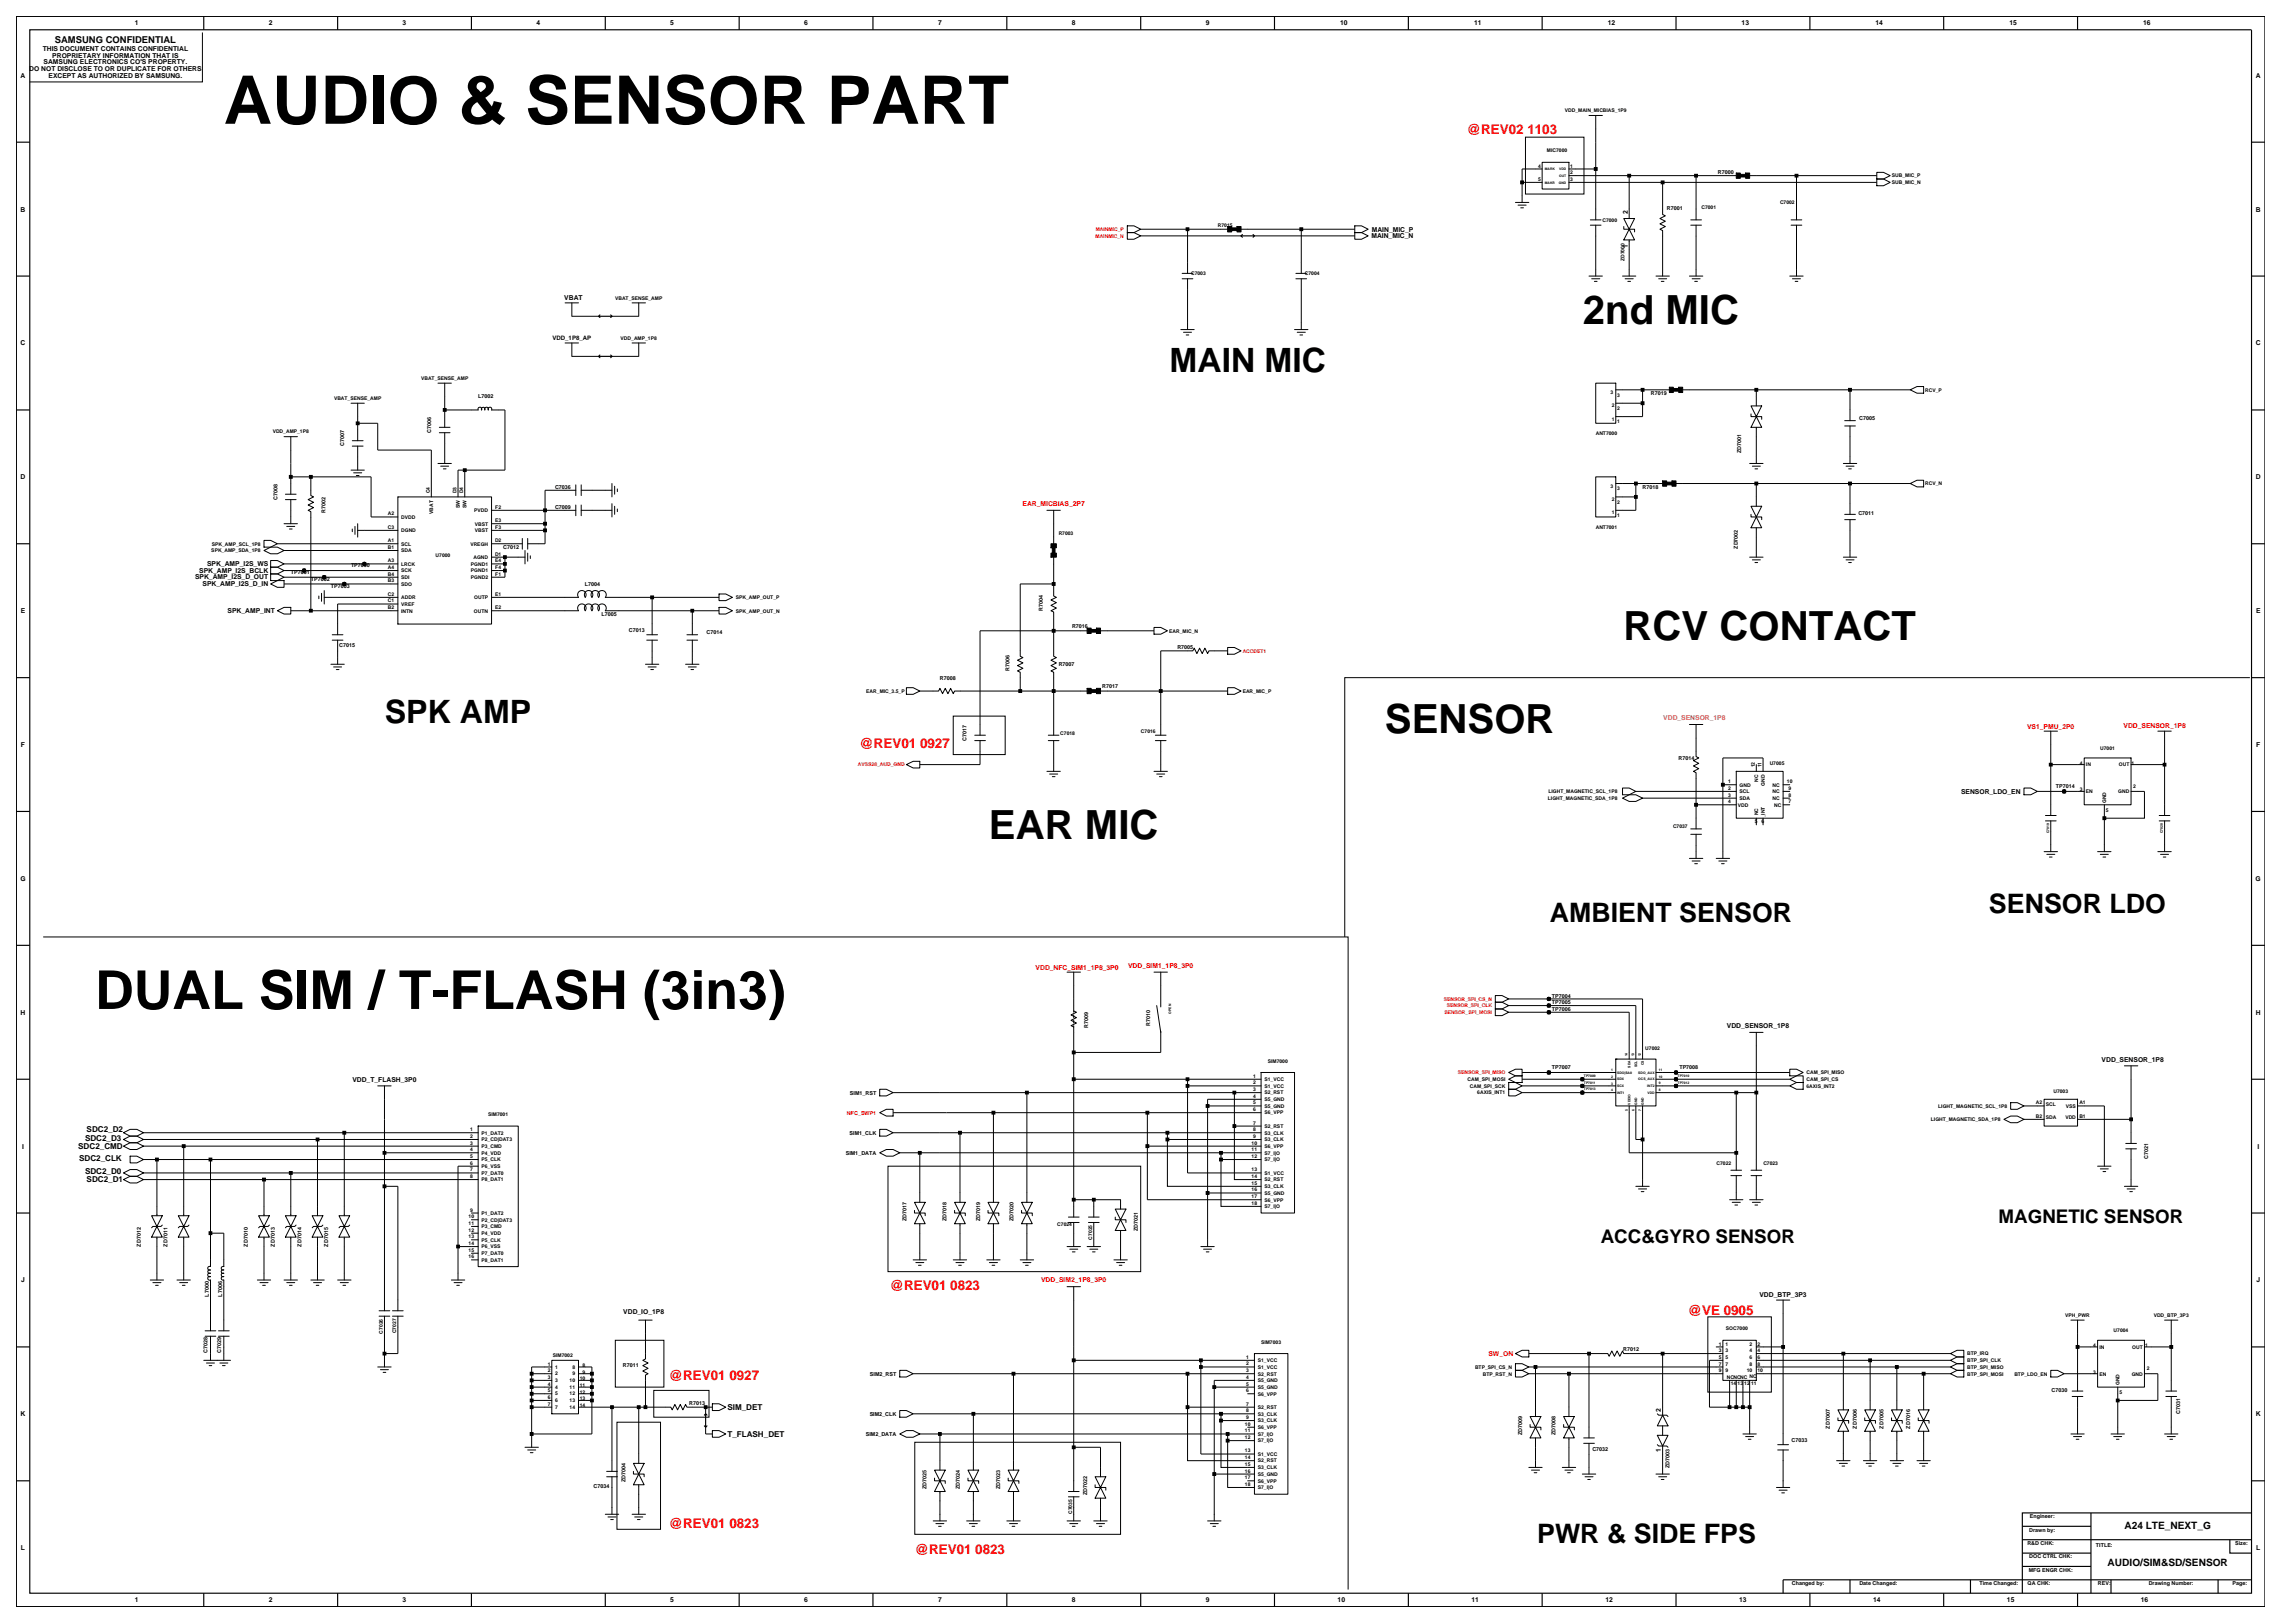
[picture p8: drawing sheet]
<svg xmlns="http://www.w3.org/2000/svg" width="420mm" height="297mm" viewBox="0 0 420 297" stroke-linecap="round" stroke-linejoin="round" font-family="sans-serif">
<defs><g id="words">
<text font-size="12.3" x="41" y="22.6">AUDIO &amp; SENSOR PART</text>
<text font-size="9.8" x="17.4" y="184.6">DUAL SIM / T-FLASH (3in3)</text>
<g font-size="7.4">
<text x="289.7" y="59.3">2nd MIC</text>
<text x="297.1" y="117.2">RCV CONTACT</text>
<text x="253.5" y="134.1">SENSOR</text>
<text x="181" y="153.6">EAR MIC</text>
</g>
<text font-size="6.1" x="214" y="68">MAIN MIC</text>
<text font-size="5.9" x="70.4" y="132.2">SPK AMP</text>
<g font-size="4.9">
<text x="364" y="167.1">SENSOR LDO</text>
<text x="283.6" y="168.6">AMBIENT SENSOR</text>
<text x="281.3" y="282.3">PWR &amp; SIDE FPS</text>
</g>
<g font-size="3.4">
<text x="292.9" y="227.5">ACC&amp;GYRO SENSOR</text>
<text x="365.7" y="223.8">MAGNETIC SENSOR</text>
</g>
<g font-size="2.5" fill="#f00">
<text x="268.4" y="24.5">@REV02 1103</text>
<text x="157.3" y="136.9">@REV01 0927</text>
<text x="162.8" y="236.1">@REV01 0823</text>
<text x="308.9" y="240.6">@VE 0905</text>
<text x="122.4" y="252.6">@REV01 0927</text>
<text x="122.4" y="279.5">@REV01 0823</text>
<text x="167.4" y="284.4">@REV01 0823</text>
</g>
<g font-size="1.9">
<text x="388.8" y="279.8">A24 LTE_NEXT_G</text>
<text x="385.7" y="286.6">AUDIO/SIM&amp;SD/SENSOR</text>
</g>
<text font-size="1.7" x="10" y="7.8">SAMSUNG CONFIDENTIAL</text>
<g font-size="1.5">
<text x="15.6" y="208.7">SDC2_D3</text>
<text x="15.9" y="207.2">SDC2_D2</text>
<text x="14.3" y="210.3">SDC2_CMD</text>
<text x="14.5" y="212.5">SDC2_CLK</text>
<text x="15.6" y="214.8">SDC2_D0</text>
<text x="15.9" y="216.4">SDC2_D1</text>
<text x="133.1" y="262.9">T_FLASH_DET</text>
<text x="133.1" y="258">SIM_DET</text>
</g>
<g font-size="1.2">
<text x="24.7" y="4.7">1</text>
<text x="49.2" y="4.7">2</text>
<text x="73.7" y="4.7">3</text>
<text x="98.2" y="4.7">4</text>
<text x="122.7" y="4.7">5</text>
<text x="147.2" y="4.7">6</text>
<text x="171.7" y="4.7">7</text>
<text x="196.2" y="4.7">8</text>
<text x="220.7" y="4.7">9</text>
<text x="245.3" y="4.7">10</text>
<text x="269.8" y="4.7">11</text>
<text x="294.3" y="4.7">12</text>
<text x="318.7" y="4.7">13</text>
<text x="343.2" y="4.7">14</text>
<text x="367.7" y="4.7">15</text>
<text x="392.2" y="4.7">16</text>
<text x="7.8" y="9.3">THIS DOCUMENT CONTAINS CONFIDENTIAL</text>
<text x="8" y="11.8">SAMSUNG ELECTRONICS CO'S PROPERTY.</text>
<text x="9.6" y="10.6">PROPRIETARY INFORMATION THAT IS</text>
<text x="3.8" y="14.2">A</text>
<text x="5.4" y="13">DO NOT DISCLOSE TO OR DUPLICATE FOR OTHERS</text>
<text x="8.9" y="14.2">EXCEPT AS AUTHORIZED BY SAMSUNG.</text>
<text x="412.8" y="14.2">A</text>
<text x="3.8" y="38.7">B</text>
<text x="297.9" y="39.2" transform="rotate(-90 297.9 39.2)">2</text>
<text x="412.8" y="38.7">B</text>
<text x="251" y="43.6">MAIN_MIC_N</text>
<text x="251" y="42.4">MAIN_MIC_P</text>
<text x="297.9" y="45.4" transform="rotate(-90 297.9 45.4)">1</text>
<text x="103.3" y="54.9">VBAT</text>
<text x="3.8" y="63.2">C</text>
<text x="412.8" y="63.2">C</text>
<text x="3.8" y="87.7">D</text>
<text x="412.8" y="87.7">D</text>
<text x="35.7" y="106">SPK_AMP_I2S_D_OUT</text>
<text x="36.5" y="104.8">SPK_AMP_I2S_BCLK</text>
<text x="37.1" y="107.2">SPK_AMP_I2S_D_IN</text>
<text x="37.9" y="103.5">SPK_AMP_I2S_WS</text>
<text x="3.8" y="112.2">E</text>
<text x="41.7" y="112.1">SPK_AMP_INT</text>
<text x="412.9" y="112.2">E</text>
<text x="3.8" y="136.7">F</text>
<text x="412.9" y="136.7">F</text>
<text x="358.9" y="145.3">SENSOR_LDO_EN</text>
<text x="3.7" y="161.2">G</text>
<text x="412.8" y="161.2">G</text>
<text x="3.8" y="185.7">H</text>
<text x="412.8" y="185.7">H</text>
<text x="316" y="188.1">VDD_SENSOR_1P8</text>
<text x="64.5" y="197.9">VDD_T_FLASH_3P0</text>
<text x="384.6" y="194.2">VDD_SENSOR_1P8</text>
<text x="4" y="210.2">I</text>
<text x="413.1" y="210.2">I</text>
<text x="3.9" y="234.7">J</text>
<text x="322" y="237.4">VDD_BTP_3P3</text>
<text x="412.9" y="234.7">J</text>
<text x="114.1" y="240.5">VDD_IO_1P8</text>
<text x="3.8" y="259.2">K</text>
<text x="303.9" y="258.4" transform="rotate(-90 303.9 258.4)">2</text>
<text x="412.8" y="259.2">K</text>
<text x="303.9" y="265.8" transform="rotate(-90 303.9 265.8)">1</text>
<text x="3.8" y="283.7">L</text>
<text x="412.9" y="283.7">L</text>
<text x="24.7" y="293.2">1</text>
<text x="49.2" y="293.2">2</text>
<text x="73.7" y="293.2">3</text>
<text x="122.7" y="293.2">5</text>
<text x="147.2" y="293.2">6</text>
<text x="171.7" y="293.2">7</text>
<text x="196.2" y="293.2">8</text>
<text x="220.7" y="293.2">9</text>
<text x="244.8" y="293.2">10</text>
<text x="269.3" y="293.2">11</text>
<text x="293.8" y="293.2">12</text>
<text x="318.3" y="293.2">13</text>
<text x="342.8" y="293.2">14</text>
<text x="367.3" y="293.2">15</text>
<text x="391.8" y="293.2">16</text>
</g>
<g font-size="1.2" fill="#f00">
<text x="187.1" y="92.6">EAR_MICBIAS_2P7</text>
<text x="371" y="133.3">VS1_PMU_2P0</text>
<text x="388.6" y="133.2">VDD_SENSOR_1P8</text>
<text x="189.5" y="177.4">VDD_NFC_SIM1_1P8_3P0</text>
<text x="206.5" y="177.1">VDD_SIM1_1P8_3P0</text>
<text x="190.5" y="234.7">VDD_SIM2_1P8_3P0</text>
<text x="272.4" y="248.1">SW_ON</text>
</g>
<text font-size="1.2" fill="#cc7f32" x="304.4" y="131.8">VDD_SENSOR_1P8</text>
<text font-size="1.1" x="101.1" y="62.2">VDD_1P8_AP</text>
<g font-size="1">
<text x="314.4" y="31.8">R7000</text>
<text x="305" y="38.4">R7001</text>
<text x="87.5" y="72.8">L7002</text>
<text x="302.1" y="72.3">R7019</text>
<text x="340.3" y="76.9">C7005</text>
<text x="63" y="81.6" transform="rotate(-90 63 81.6)">C7007</text>
<text x="78.9" y="79.2" transform="rotate(-90 78.9 79.2)">C7006</text>
<text x="318.7" y="83" transform="rotate(-90 318.7 83)">ZD7001</text>
<text x="101.6" y="89.4">C7036</text>
<text x="300.6" y="89.4">R7018</text>
<text x="50.8" y="91.4" transform="rotate(-90 50.8 91.4)">C7008</text>
<text x="59.6" y="93.8" transform="rotate(-90 59.6 93.8)">R7002</text>
<text x="101.6" y="93.1">C7009</text>
<text x="340.1" y="94.3">C7011</text>
<text x="92.1" y="100.4">C7012</text>
<text x="318" y="100.4" transform="rotate(-90 318 100.4)">ZD7002</text>
<text x="53.2" y="105.1">TP7001</text>
<text x="56.9" y="106.3">TP7002</text>
<text x="60.6" y="107.5">TP7003</text>
<text x="64.2" y="103.8">TP7000</text>
<text x="107.1" y="107.2">L7004</text>
<text x="110.1" y="112.7">L7005</text>
<text x="190.9" y="111.8" transform="rotate(-90 190.9 111.8)">R7004</text>
<text x="62.1" y="118.5">C7015</text>
<text x="115.1" y="115.6">C7013</text>
<text x="129.3" y="116">C7014</text>
<text x="196.2" y="114.9">R7016</text>
<text x="215.5" y="118.8">R7005</text>
<text x="172" y="124.5">R7008</text>
<text x="184.7" y="122.8" transform="rotate(-90 184.7 122.8)">R7006</text>
<text x="193.7" y="121.8">R7007</text>
<text x="201.7" y="125.9">R7017</text>
<text x="176.9" y="135.5" transform="rotate(-90 176.9 135.5)">C7017</text>
<text x="307.2" y="139.1">R7014</text>
<text x="376.2" y="144.3">TP7014</text>
<text x="284" y="185">TP7006</text>
<text x="284" y="182.5">TP7004</text>
<text x="284" y="183.7">TP7005</text>
<text x="199.2" y="188.1" transform="rotate(-90 199.2 188.1)">R7009</text>
<text x="210.5" y="187.7" transform="rotate(-90 210.5 187.7)">R7010</text>
<text x="284" y="195.7">TP7007</text>
<text x="307.3" y="195.7">TP7008</text>
<text x="155.5" y="200.3">SIM1_RST</text>
<text x="155.5" y="207.6">SIM1_CLK</text>
<text x="154.8" y="211.3">SIM1_DATA</text>
<text x="393.2" y="212.1" transform="rotate(-90 393.2 212.1)">C7021</text>
<text x="165.9" y="223.4" transform="rotate(-90 165.9 223.4)">ZD7017</text>
<text x="173.2" y="223.4" transform="rotate(-90 173.2 223.4)">ZD7018</text>
<text x="179.4" y="223.4" transform="rotate(-90 179.4 223.4)">ZD7019</text>
<text x="185.5" y="223.4" transform="rotate(-90 185.5 223.4)">ZD7020</text>
<text x="208.2" y="225.2" transform="rotate(-90 208.2 225.2)">ZD7021</text>
<text x="25.8" y="228.1" transform="rotate(-90 25.8 228.1)">ZD7012</text>
<text x="30.7" y="228.1" transform="rotate(-90 30.7 228.1)">ZD7011</text>
<text x="45.4" y="228.1" transform="rotate(-90 45.4 228.1)">ZD7010</text>
<text x="50.3" y="228.1" transform="rotate(-90 50.3 228.1)">ZD7013</text>
<text x="55.2" y="228.1" transform="rotate(-90 55.2 228.1)">ZD7014</text>
<text x="60.1" y="228.1" transform="rotate(-90 60.1 228.1)">ZD7015</text>
<text x="38.2" y="237.3" transform="rotate(-90 38.2 237.3)">L7000</text>
<text x="40.7" y="237.3" transform="rotate(-90 40.7 237.3)">L7006</text>
<text x="38" y="247.5" transform="rotate(-90 38 247.5)">C7028</text>
<text x="40.4" y="247.5" transform="rotate(-90 40.4 247.5)">C7029</text>
<text x="114" y="250.2">R7011</text>
<text x="159.2" y="251.7">SIM2_RST</text>
<text x="297.1" y="247.1">R7012</text>
<text x="126.1" y="257.1">R7013</text>
<text x="375.5" y="254.7">C7030</text>
<text x="158.4" y="262.8">SIM2_DATA</text>
<text x="159.2" y="259.1">SIM2_CLK</text>
<text x="278.6" y="262.6" transform="rotate(-90 278.6 262.6)">ZD7009</text>
<text x="284.7" y="262.6" transform="rotate(-90 284.7 262.6)">ZD7008</text>
<text x="327.9" y="263.9">C7033</text>
<text x="334.9" y="261.4" transform="rotate(-90 334.9 261.4)">ZD7007</text>
<text x="339.8" y="261.4" transform="rotate(-90 339.8 261.4)">ZD7006</text>
<text x="344.7" y="261.4" transform="rotate(-90 344.7 261.4)">ZD7005</text>
<text x="349.6" y="261.4" transform="rotate(-90 349.6 261.4)">ZD7016</text>
<text x="399" y="258.7" transform="rotate(-90 399 258.7)">C7031</text>
<text x="291.4" y="265.5">C7032</text>
<text x="305.5" y="268.7" transform="rotate(-90 305.5 268.7)">ZD7003</text>
<text x="108.6" y="272.3">C7034</text>
<text x="114.4" y="271.2" transform="rotate(-90 114.4 271.2)">ZD7004</text>
<text x="169.6" y="272.4" transform="rotate(-90 169.6 272.4)">ZD7025</text>
<text x="175.7" y="272.4" transform="rotate(-90 175.7 272.4)">ZD7024</text>
<text x="183" y="272.4" transform="rotate(-90 183 272.4)">ZD7023</text>
<text x="198.9" y="273.6" transform="rotate(-90 198.9 273.6)">ZD7022</text>
<text x="371.4" y="280.2">Drawn by:</text>
<text x="371.5" y="277.8">Engineer:</text>
<text x="371" y="282.7">R&amp;D CHK:</text>
<text x="371.3" y="287.6">MFG ENGR CHK:</text>
<text x="371.4" y="285.2">DOC CTRL CHK:</text>
<text x="383.6" y="283">TITLE:</text>
<text x="409.1" y="282.7">Size:</text>
<text x="327.9" y="290.1">Changed by:</text>
<text x="340.3" y="290.1">Date Changed:</text>
<text x="362.2" y="290.1">Time Changed:</text>
<text x="371.1" y="290.1">QA CHK:</text>
<text x="383.9" y="290.1">REV:</text>
<text x="393.2" y="290.1">Drawing Number:</text>
<text x="408.6" y="290.1">Page:</text>
</g>
<text font-size="1" fill="#f00" x="155" y="204">NFC_SWP1</text>
<g font-size=".9">
<text x="286.4" y="20.5">VDD_MAIN_MICBIAS_1P9</text>
<text x="283.1" y="27.9">MIC7000</text>
<text x="281.5" y="30.7">4</text>
<text x="281.5" y="33.1">5</text>
<text x="287.4" y="30.7">1</text>
<text x="287.4" y="31.9">2</text>
<text x="287.4" y="33.1">3</text>
<text x="346.2" y="33.7">SUB_MIC_N</text>
<text x="346.2" y="32.5">SUB_MIC_P</text>
<text x="222.9" y="41.6">R7015</text>
<text x="293.2" y="40.7">C7000</text>
<text x="311.4" y="38.3">C7001</text>
<text x="325.8" y="37.4">C7002</text>
<text x="297.3" y="47.8" transform="rotate(-90 297.3 47.8)">ZD7000</text>
<text x="218" y="50.3">C7003</text>
<text x="238.8" y="50.3">C7004</text>
<text x="112.6" y="54.8">VBAT_SENSE_AMP</text>
<text x="113.6" y="62.2">VDD_AMP_1P8</text>
<text x="77.1" y="69.5">VBAT_SENSE_AMP</text>
<text x="352.3" y="71.7">RCV_P</text>
<text x="61.1" y="73.2">VBAT_SENSE_AMP</text>
<text x="294.7" y="72.1">3</text>
<text x="295" y="77">1</text>
<text x="295" y="74.5">2</text>
<text x="295.9" y="77.5">1</text>
<text x="295.9" y="75">2</text>
<text x="295.9" y="72.6">3</text>
<text x="49.9" y="79.3">VDD_AMP_1P8</text>
<text x="292" y="79.6">ANT7000</text>
<text x="294.7" y="89.2">3</text>
<text x="295.9" y="89.7">3</text>
<text x="352.3" y="88.8">RCV_N</text>
<text x="71" y="94.3">A2</text>
<text x="73.4" y="94.9">DVDD</text>
<text x="78.6" y="90.3" transform="rotate(-90 78.6 90.3)">C4</text>
<text x="79.3" y="94" transform="rotate(-90 79.3 94)">VBAT</text>
<text x="83.5" y="90.3" transform="rotate(-90 83.5 90.3)">D3</text>
<text x="84.1" y="93" transform="rotate(-90 84.1 93)">SW</text>
<text x="84.8" y="90.3" transform="rotate(-90 84.8 90.3)">D4</text>
<text x="85.4" y="93" transform="rotate(-90 85.4 93)">SW</text>
<text x="86.8" y="93.7">PVDD</text>
<text x="90.6" y="95.5">E3</text>
<text x="90.6" y="93.1">F2</text>
<text x="295" y="94.1">1</text>
<text x="295" y="91.7">2</text>
<text x="295.9" y="94.6">1</text>
<text x="295.9" y="92.2">2</text>
<text x="38.7" y="101.1">SPK_AMP_SDA_1P8</text>
<text x="38.8" y="99.8">SPK_AMP_SCL_1P8</text>
<text x="71" y="96.8">C3</text>
<text x="71" y="100.4">B1</text>
<text x="71" y="99.2">A1</text>
<text x="73.4" y="97.4">DGND</text>
<text x="73.4" y="101.1">SDA</text>
<text x="73.4" y="99.8">SCL</text>
<text x="79.7" y="102">U7000</text>
<text x="86.1" y="99.8">VREGH</text>
<text x="86.9" y="96.2">VBST</text>
<text x="86.9" y="97.4">VBST</text>
<text x="90.6" y="101.7">D1</text>
<text x="90.6" y="99.2">D2</text>
<text x="90.6" y="96.8">F3</text>
<text x="193.7" y="98">R7003</text>
<text x="292" y="96.8">ANT7001</text>
<text x="71" y="102.9">A3</text>
<text x="71" y="104.1">A4</text>
<text x="71" y="106.6">B3</text>
<text x="71" y="105.4">B4</text>
<text x="73.4" y="103.5">LRCK</text>
<text x="73.4" y="104.7">SCK</text>
<text x="73.4" y="107.2">SDO</text>
<text x="73.4" y="106">SDI</text>
<text x="86.2" y="103.5">PGND1</text>
<text x="86.2" y="106">PGND2</text>
<text x="86.2" y="104.7">PGND1</text>
<text x="86.6" y="102.3">AGND</text>
<text x="90.6" y="102.9">E4</text>
<text x="90.6" y="105.4">F1</text>
<text x="90.6" y="104.1">F4</text>
<text x="71" y="109">C2</text>
<text x="71" y="111.5">B2</text>
<text x="71" y="110.2">C1</text>
<text x="73.4" y="109.6">ADDR</text>
<text x="73.4" y="112.1">INTN</text>
<text x="73.4" y="110.9">VREF</text>
<text x="86.7" y="112.1">OUTN</text>
<text x="86.8" y="109.6">OUTP</text>
<text x="90.6" y="111.5">E2</text>
<text x="90.6" y="109">E1</text>
<text x="134.7" y="109.6">SPK_AMP_OUT_P</text>
<text x="134.7" y="112.1">SPK_AMP_OUT_N</text>
<text x="214" y="115.8">EAR_MIC_N</text>
<text x="158.5" y="126.8">EAR_MIC_3.5_P</text>
<text x="227.4" y="126.8">EAR_MIC_P</text>
<text x="194" y="134.4">C7018</text>
<text x="208.8" y="134.1">C7016</text>
<text x="384.4" y="137.2">U7001</text>
<text x="316.3" y="143.3">1</text>
<text x="318.4" y="143.9">GND</text>
<text x="321.1" y="140.4" transform="rotate(-90 321.1 140.4)">12</text>
<text x="321.7" y="143.1" transform="rotate(-90 321.7 143.1)">NC</text>
<text x="322.4" y="140.4" transform="rotate(-90 322.4 140.4)">11</text>
<text x="323" y="143.8" transform="rotate(-90 323 143.8)">GND</text>
<text x="323.9" y="139.9">U7005</text>
<text x="324.4" y="143.9">NC</text>
<text x="327" y="143.3">10</text>
<text x="380.6" y="139.9">4</text>
<text x="381.7" y="140.2">IN</text>
<text x="387.8" y="140.2">OUT</text>
<text x="390.1" y="139.9">1</text>
<text x="283.3" y="146.4">LIGHT_MAGNETIC_SDA_1P8</text>
<text x="283.4" y="145.1">LIGHT_MAGNETIC_SCL_1P8</text>
<text x="316.3" y="145.8">3</text>
<text x="316.3" y="147">4</text>
<text x="316.3" y="144.5">2</text>
<text x="318" y="147.6">VDD</text>
<text x="318.4" y="146.4">SDA</text>
<text x="318.4" y="145.1">SCL</text>
<text x="321.7" y="149.2" transform="rotate(-90 321.7 149.2)">NC</text>
<text x="323" y="149.6" transform="rotate(-90 323 149.6)">_INT</text>
<text x="324.4" y="146.4">NC</text>
<text x="324.4" y="145.1">NC</text>
<text x="324.7" y="147.6">NC</text>
<text x="327.3" y="147">7</text>
<text x="327.3" y="145.8">8</text>
<text x="327.3" y="144.5">9</text>
<text x="380.6" y="144.8">3</text>
<text x="381.7" y="145.1">EN</text>
<text x="385.4" y="148.5">5</text>
<text x="385.4" y="147" transform="rotate(-90 385.4 147)">GND</text>
<text x="387.7" y="145.1">GND</text>
<text x="390.4" y="144.2">2</text>
<text x="306.2" y="151.6">C7037</text>
<text x="321.2" y="150.7">5</text>
<text x="322.4" y="150.7">6</text>
<text x="229.3" y="197.2">1</text>
<text x="231.4" y="197.8">S1_VCC</text>
<text x="232" y="194.4">SIM7000</text>
<text x="268.6" y="197.8">CAM_SPI_MOSI</text>
<text x="301.1" y="192.2">U7002</text>
<text x="330.6" y="197.8">CAM_SPI_CS</text>
<text x="330.6" y="196.6">CAM_SPI_MISO</text>
<text x="229.3" y="198.4">2</text>
<text x="229.3" y="199.6">3</text>
<text x="229.3" y="200.9">4</text>
<text x="229.3" y="202.1">5</text>
<text x="229.3" y="203.3">6</text>
<text x="231.4" y="199">S1_VCC</text>
<text x="231.4" y="200.3">S2_RST</text>
<text x="231.4" y="201.5">S5_GND</text>
<text x="231.4" y="202.7">S5_GND</text>
<text x="231.4" y="203.9">S6_VPP</text>
<text x="269" y="199">CAM_SPI_SCK</text>
<text x="270.4" y="200.3">6AXIS_INT1</text>
<text x="330.6" y="199">6AXIS_INT2</text>
<text x="354.7" y="202.7">LIGHT_MAGNETIC_SCL_1P8</text>
<text x="372.6" y="202.1">A2</text>
<text x="374.4" y="202.4">SCL</text>
<text x="375.8" y="199.9">U7003</text>
<text x="378.1" y="202.7">VSS</text>
<text x="380.5" y="202.1">A1</text>
<text x="86" y="208.2">2</text>
<text x="86" y="209.4">3</text>
<text x="86" y="207">1</text>
<text x="88.1" y="208.8">P2_CD|DAT3</text>
<text x="88.1" y="207.6">P1_DAT2</text>
<text x="89.3" y="204.2">SIM7001</text>
<text x="229.1" y="209.4">10</text>
<text x="229.3" y="207">8</text>
<text x="229.3" y="208.2">9</text>
<text x="229.3" y="205.8">7</text>
<text x="231.4" y="207.6">S3_CLK</text>
<text x="231.4" y="208.8">S3_CLK</text>
<text x="231.4" y="206.4">S2_RST</text>
<text x="353.4" y="205.2">LIGHT_MAGNETIC_SDA_1P8</text>
<text x="372.6" y="204.6">B2</text>
<text x="374.4" y="204.9">SDA</text>
<text x="378" y="204.9">VDD</text>
<text x="380.5" y="204.6">B1</text>
<text x="86" y="210.7">4</text>
<text x="86" y="211.9">5</text>
<text x="86" y="213.1">6</text>
<text x="86" y="214.3">7</text>
<text x="86" y="215.6">8</text>
<text x="88.1" y="210.1">P3_CMD</text>
<text x="88.1" y="211.3">P4_VDD</text>
<text x="88.1" y="212.5">P5_CLK</text>
<text x="88.1" y="213.7">P6_VSS</text>
<text x="88.1" y="215">P7_DAT0</text>
<text x="229.1" y="210.7">11</text>
<text x="229.1" y="211.9">12</text>
<text x="229.1" y="214.3">13</text>
<text x="229.1" y="215.6">14</text>
<text x="231.4" y="210.1">S6_VPP</text>
<text x="231.4" y="211.3">S7_I|O</text>
<text x="231.4" y="212.5">S7_I|O</text>
<text x="231.4" y="215">S1_VCC</text>
<text x="314.1" y="213.1">C7022</text>
<text x="322.7" y="213.1">C7023</text>
<text x="86" y="221.7">9</text>
<text x="88.1" y="216.2">P8_DAT1</text>
<text x="229.1" y="219.2">17</text>
<text x="229.1" y="218">16</text>
<text x="229.1" y="216.8">15</text>
<text x="229.1" y="220.5">18</text>
<text x="231.4" y="218.6">S5_GND</text>
<text x="231.4" y="216.2">S2_RST</text>
<text x="231.4" y="217.4">S3_CLK</text>
<text x="231.4" y="221.1">S7_I|O</text>
<text x="231.4" y="219.9">S6_VPP</text>
<text x="85.8" y="222.9">10</text>
<text x="85.8" y="224.1">11</text>
<text x="85.8" y="225.4">12</text>
<text x="85.8" y="226.6">13</text>
<text x="85.8" y="227.8">14</text>
<text x="88.1" y="222.3">P1_DAT2</text>
<text x="88.1" y="223.5">P2_CD|DAT3</text>
<text x="88.1" y="224.7">P3_CMD</text>
<text x="88.1" y="226">P4_VDD</text>
<text x="88.1" y="227.2">P5_CLK</text>
<text x="193.5" y="224.4">C7024</text>
<text x="199.9" y="226.8" transform="rotate(-90 199.9 226.8)">C7025</text>
<text x="85.8" y="230.3">16</text>
<text x="85.8" y="229">15</text>
<text x="88.1" y="230.9">P8_DAT1</text>
<text x="88.1" y="228.4">P6_VSS</text>
<text x="88.1" y="229.7">P7_DAT0</text>
<text x="70" y="244" transform="rotate(-90 70 244)">C7026</text>
<text x="72.5" y="244" transform="rotate(-90 72.5 244)">C7027</text>
<text x="230.8" y="245.9">SIM7003</text>
<text x="315.9" y="243.4">SOC7000</text>
<text x="377.9" y="241">VPH_PWR</text>
<text x="386.8" y="243.7">U7004</text>
<text x="394.1" y="241">VDD_BTP_3P3</text>
<text x="100.2" y="251.1">2</text>
<text x="100.2" y="249.9">1</text>
<text x="101.2" y="248.4">SIM7002</text>
<text x="101.6" y="251.7">2</text>
<text x="101.6" y="250.5">1</text>
<text x="104.8" y="250.5">8</text>
<text x="104.8" y="251.7">9</text>
<text x="106.6" y="250.1">8</text>
<text x="106.6" y="251.4">9</text>
<text x="228.1" y="249.9">2</text>
<text x="228.1" y="251.1">3</text>
<text x="228.1" y="248.6">1</text>
<text x="230.2" y="251.7">S2_RST</text>
<text x="230.2" y="250.5">S1_VCC</text>
<text x="230.2" y="249.2">S1_VCC</text>
<text x="269.9" y="250.5">BTP_SPI_CS_N</text>
<text x="271.4" y="251.7">BTP_RST_N</text>
<text x="314.6" y="248.7">5</text>
<text x="314.6" y="249.9">7</text>
<text x="314.6" y="251.1">9</text>
<text x="314.6" y="246.2">1</text>
<text x="314.6" y="247.5">3</text>
<text x="315.8" y="248.7">5</text>
<text x="315.8" y="249.9">7</text>
<text x="315.8" y="251.1">9</text>
<text x="315.8" y="246.2">1</text>
<text x="315.8" y="247.5">3</text>
<text x="319.7" y="251.1">10</text>
<text x="320.2" y="248.7">6</text>
<text x="320.2" y="249.9">8</text>
<text x="320.2" y="246.2">2</text>
<text x="320.2" y="247.5">4</text>
<text x="321.6" y="251.1">10</text>
<text x="321.6" y="248.7">6</text>
<text x="321.6" y="249.9">8</text>
<text x="321.6" y="246.2">2</text>
<text x="321.6" y="247.5">4</text>
<text x="360" y="248">BTP_IRQ</text>
<text x="360" y="249.2">BTP_SPI_CLK</text>
<text x="360" y="250.5">BTP_SPI_MISO</text>
<text x="360" y="251.7">BTP_SPI_MOSI</text>
<text x="368.6" y="251.7">BTP_LDO_EN</text>
<text x="383.1" y="246.5">4</text>
<text x="383.1" y="251.4">3</text>
<text x="384.2" y="246.8">IN</text>
<text x="384.2" y="251.7">EN</text>
<text x="390.1" y="251.7">GND</text>
<text x="390.2" y="246.8">OUT</text>
<text x="392.6" y="246.5">1</text>
<text x="392.9" y="250.8">2</text>
<text x="100.2" y="254.8">5</text>
<text x="100.2" y="256">6</text>
<text x="100.2" y="257.2">7</text>
<text x="100.2" y="252.3">3</text>
<text x="100.2" y="253.6">4</text>
<text x="101.6" y="256.6">6</text>
<text x="101.6" y="257.8">7</text>
<text x="101.6" y="252.9">3</text>
<text x="101.6" y="254.1">4</text>
<text x="101.6" y="255.3">5</text>
<text x="104.2" y="254.1">11</text>
<text x="104.2" y="255.3">12</text>
<text x="104.2" y="256.6">13</text>
<text x="104.2" y="257.8">14</text>
<text x="104.2" y="252.9">10</text>
<text x="106.1" y="253.8">11</text>
<text x="106.1" y="255">12</text>
<text x="106.1" y="256.3">13</text>
<text x="106.1" y="257.5">14</text>
<text x="106.1" y="252.6">10</text>
<text x="228.1" y="252.3">4</text>
<text x="228.1" y="253.5">5</text>
<text x="228.1" y="254.8">6</text>
<text x="228.1" y="257.2">7</text>
<text x="230.2" y="252.9">S5_GND</text>
<text x="230.2" y="254.2">S5_GND</text>
<text x="230.2" y="255.4">S6_VPP</text>
<text x="230.2" y="257.8">S2_RST</text>
<text x="316" y="252.3">NCNCNC NC</text>
<text x="316.8" y="253.5">14</text>
<text x="318" y="253.5">13</text>
<text x="319.2" y="253.5">12</text>
<text x="320.4" y="253.5">11</text>
<text x="387.9" y="255.1">5</text>
<text x="387.9" y="253.5" transform="rotate(-90 387.9 253.5)">GND</text>
<text x="227.8" y="262.1">11</text>
<text x="227.8" y="263.3">12</text>
<text x="227.8" y="260.9">10</text>
<text x="228.1" y="258.4">8</text>
<text x="228.1" y="259.7">9</text>
<text x="230.2" y="259">S3_CLK</text>
<text x="230.2" y="260.3">S3_CLK</text>
<text x="230.2" y="262.7">S7_I|O</text>
<text x="230.2" y="263.9">S7_I|O</text>
<text x="230.2" y="261.5">S6_VPP</text>
<text x="227.8" y="265.8">13</text>
<text x="227.8" y="267">14</text>
<text x="227.8" y="268.2">15</text>
<text x="227.8" y="269.5">16</text>
<text x="230.2" y="266.4">S1_VCC</text>
<text x="230.2" y="267.6">S2_RST</text>
<text x="230.2" y="268.8">S3_CLK</text>
<text x="227.8" y="271.9">18</text>
<text x="227.8" y="270.7">17</text>
<text x="230.2" y="272.5">S7_I|O</text>
<text x="230.2" y="271.3">S6_VPP</text>
<text x="230.2" y="270.1">S5_GND</text>
<text x="196.2" y="277" transform="rotate(-90 196.2 277)">C7035</text>
</g>
<g font-size=".9" fill="#f00">
<text x="200.5" y="43.5">MAINMIC_N</text>
<text x="200.5" y="42.3">MAINMIC_P</text>
<text x="227.4" y="119.4">ACCDET1</text>
<text x="157" y="140.2">AVSS28_AUD_GND</text>
<text x="264.2" y="183.1">SENSOR_SPI_CS_N</text>
<text x="264.3" y="185.6">SENSOR_SPI_MOSI</text>
<text x="264.8" y="184.3">SENSOR_SPI_CLK</text>
<text x="266.8" y="196.6">SENSOR_SPI_MISO</text>
</g>
<g font-size=".6">
<text x="282.7" y="31.1">MARK</text>
<text x="282.7" y="33.6">MAKR</text>
<text x="285.3" y="33.6">GND</text>
<text x="285.3" y="31.1">VDD</text>
<text x="285.3" y="32.4">OUT</text>
<text x="375" y="152.5" transform="rotate(-90 375 152.5)">C7019</text>
<text x="395.8" y="152.5" transform="rotate(-90 395.8 152.5)">C7020</text>
<text x="214.3" y="185.5" transform="rotate(-90 214.3 185.5)">OPEN</text>
<text x="289.9" y="197.1">TP7009</text>
<text x="294.9" y="197.2">2</text>
<text x="294.9" y="196">1</text>
<text x="295.9" y="197.7">SDX</text>
<text x="295.9" y="196.5">SDO|SA0</text>
<text x="297.9" y="193.3" transform="rotate(-90 297.9 193.3)">14</text>
<text x="298.4" y="195.3" transform="rotate(-90 298.4 195.3)">SDA</text>
<text x="299.1" y="193.3" transform="rotate(-90 299.1 193.3)">13</text>
<text x="299.6" y="195.3" transform="rotate(-90 299.6 195.3)">SCL</text>
<text x="299.8" y="197.7">OCS_AUX</text>
<text x="299.8" y="196.5">SDO_AUX</text>
<text x="300.3" y="193.3" transform="rotate(-90 300.3 193.3)">12</text>
<text x="300.8" y="194.9" transform="rotate(-90 300.8 194.9)">CS</text>
<text x="303.5" y="197.2">10</text>
<text x="303.5" y="196">11</text>
<text x="307" y="197.1">TP7010</text>
<text x="289.9" y="198.3">TP7011</text>
<text x="289.9" y="199.5">TP7013</text>
<text x="294.9" y="198.5">3</text>
<text x="294.9" y="199.7">4</text>
<text x="295.9" y="198.9">SCX</text>
<text x="295.9" y="200.2">INT1</text>
<text x="297.9" y="203.2" transform="rotate(-90 297.9 203.2)">5</text>
<text x="298.4" y="202.1" transform="rotate(-90 298.4 202.1)">VDDIO</text>
<text x="299.1" y="203.2" transform="rotate(-90 299.1 203.2)">6</text>
<text x="299.6" y="202.1" transform="rotate(-90 299.6 202.1)">GND</text>
<text x="300.4" y="203.2" transform="rotate(-90 300.4 203.2)">7</text>
<text x="300.8" y="202.1" transform="rotate(-90 300.8 202.1)">GND</text>
<text x="301.5" y="198.9">INT2</text>
<text x="301.5" y="200.2">VDD</text>
<text x="303.5" y="199.6">8</text>
<text x="303.5" y="198.4">9</text>
<text x="307" y="198.3">TP7012</text>
</g>
</g></defs>
<!-- layer: MFD Layer /idea/tmp/Extended-Print.kanghwan.lee.sheet7.mfd -->
<g fill="none" stroke="#000" stroke-width=".18">
<path d="M37 5.9v9.1h-31.5M277.3 37h2.5M277.8 37.5h1.5M278.3 38h.5M278.6 33.4h3.6M279.2 25.1h10.7v10.4h-10.7zM282.2 30.9h-3.6v6.1M282.2 29.7h4.9v4.9h-4.9zM287.1 32.1h30.6M287.1 33.4h56.4M287.1 30.9h4.9M290.8 21.1h2.4"/>
<path d="M292 21.1v19.1M297.2 40h1.9l-.9 1.9zM298.2 32.1v7.9M304.3 33.4v5.8l.5 .3-1 .5 1 .5-1 .5 1 .5-1 .4 .5 .3v8.3M310.4 32.1v8.1M320.2 32.1h23.3M328.8 32.1v8.1M343.5 31.5h1.2l1.2 .6-1.2 .7h-1.2zM343.5 32.8h1.2l1.2 .6-1.2 .6h-1.2zM103.4 55.4h2.5M104.7 55.4v2.5h4.9M115.7 55.4h2.4"/>
<path d="M116.9 55.4v2.5h-4.9M206.3 42.6h1.2l1.3 .6-1.3 .6h-1.2zM206.3 41.3h1.2l1.3 .6-1.3 .7h-1.2zM208.8 41.9h15.9M208.8 43.2h18.3M216.3 51h2M216.3 50h2M217.3 41.9v8.1M217.3 51v9.3M227.1 41.9h20.8M229.6 43.2h18.3M237.2 51h1.9"/>
<path d="M237.2 50h1.9M238.1 41.9v8.1M238.1 51v9.3M247.9 42.6h1.3l1.2 .6-1.2 .6h-1.3zM247.9 41.3h1.3l1.2 .6-1.2 .7h-1.3zM290.8 50.5h2.4M291 41.2h2M291 40.2h2M291.3 51h1.5M291.8 51.5h.5M292 41.2v9.3M296.9 50.5h2.5"/>
<path d="M297.2 41.5v.4h1.9v.5M297.4 51h1.5M297.9 51.5h.5M298.2 41.9l.9 2h-1.9zM298.2 43.9v6.6M303.1 50.5h2.4M303.5 51h1.5M304 51.5h.5M309.2 50.5h2.4M309.4 41.2h2M309.4 40.2h2M309.7 51h1.4"/>
<path d="M310.1 51.5h.5M310.4 41.2v9.3M327.5 50.5h2.5M327.8 41.2h1.9M327.8 40.2h1.9M328 51h1.5M328.5 51.5h.5M328.8 41.2v9.3M52 79.9h2.4M53.2 79.9v10.5M64.2 73.8h2.5M65.5 73.8v6.8"/>
<path d="M65.5 77.5h3.6v4.9h9.8v8.5M80.2 70.1h2.4M80.4 79.2h2M80.4 78.2h2M81.4 70.1v4.9h6.1a.35 .35 0 0 1 .3-.5 .35 .35 0 0 1 .3 .5 .33 .33 0 0 1 .3-.5 .33 .33 0 0 1 .3 .5 .35 .35 0 0 1 .3-.5 .35 .35 0 0 1 .4 .5 .35 .35 0 0 1 .3-.5 .35 .35 0 0 1 .3 .5h2.4v11h-8.6v4.9M81.4 75v3.2M81.4 79.2v5.6M103.4 62.8h2.5M104.7 62.8v2.4h4.9M115.7 62.8h2.4M116.9 62.8v2.4h-4.9M216.1 60.3h2.4"/>
<path d="M216.6 60.8h1.5M217.1 61.3h.5M236.9 60.3h2.5M237.4 60.8h1.5M237.9 61.3h.5M292 70.1h3.7v7.4h-3.7zM295.7 71.3h9.8M295.7 73.8h4.9M300.6 71.3v4.9h-4.9M307.9 71.3h41.7M320.4 75.7v.5h2v.5M320.4 74.3h2l-1 1.9z"/>
<path d="M321.4 76.2l1 2h-2zM321.4 71.3v3M321.4 78.2v6.6M337.6 77.9h1.9M337.6 77h1.9M338.6 71.3v5.7M338.6 77.9v6.9M349.6 71.3l1.2-.6h1.2v1.2h-1.2zM48.3 98.9h1.2l1.3 .6-1.3 .6h-1.2zM50.8 99.5h22M52 95.8h2.4M52.2 90.4h2"/>
<path d="M52.2 91.4h2M52.5 96.3h1.4M53 96.8h.5M53.2 91.4v4.4M53.2 87.3h14.7v7.3h4.9M56.9 87.3v3.4l.5 .2-1 .5 1 .5-1 .5 1 .5-1 .5 .5 .2v18.2M64.2 86h2.5M64.5 96.8v.5M64.5 81.6h1.9M64.5 80.6h1.9M64.7 86.5h1.5M65 96.3v1.5"/>
<path d="M65.2 87h.5M65.5 81.6v4.4M65.5 95.8v2.5M65.5 97h7.3M72.8 90.9h17.2v23.3h-17.2zM72.8 90.9h.1M80.2 84.8h2.4M80.6 85.3h1.5M81.1 85.8h.5M85.1 86v4.9M90 93.4h15.4M90 97h9.7"/>
<path d="M90 95.8h9.7M90 99.5h5.6M95.6 98.5v2M96.6 98.5v2M105.4 89.7h-5.7v9.8h-3.1M105.4 88.7v2M105.4 92.4v2M106.4 93.4h5.6M106.4 89.7h5.6M106.4 88.7v2M106.4 92.4v2M112 88.5v2.4"/>
<path d="M112 92.2v2.4M112.5 89v1.4M112.5 92.6v1.5M113 89.5v.5M113 93.1v.5M191.6 93.4h2.4M192.8 93.4v6.1M292 87.3h3.7v7.3h-3.7zM295.7 88.5h8.6M295.7 90.9h3.7M299.4 88.5v4.9h-3.7M306.7 88.5h42.9"/>
<path d="M320.2 84.8h2.5M320.4 94.1v.5h2v.5M320.4 92.6h2l-1 2zM320.7 85.3h1.5M321.2 85.8h.5M321.4 94.6l1 2h-2zM321.4 88.5v4.1M321.4 96.6v5.4M337.3 84.8h2.5M337.6 95.1h1.9M337.6 94.1h1.9M337.8 85.3h1.5"/>
<path d="M338.3 85.8h.5M338.6 88.5v5.6M338.6 95.1v6.9M349.6 88.5l1.2-.6h1.2v1.2h-1.2zM48.3 100.7l1.2-.6h1.3l1.2 .6-1.2 .6h-1.3zM49.5 105h1.3l1.2 .6-1.2 .6h-1.3zM49.5 106.9l1.3-.7h1.2v1.3h-1.2zM49.5 103.8h1.3l1.2 .6-1.2 .6h-1.3zM49.5 102.6h1.3l1.2 .6-1.2 .6h-1.3zM50.8 111.8l1.2-.7h1.2v1.3h-1.2zM52 103.2h20.8M52 104.4h20.8"/>
<path d="M52 106.9h20.8M52 105.6h20.8M52 100.7h20.8M53.2 111.8h19.6M58.3 109.1v.5M58.8 108.6v1.4M59.3 109.3h13.5M59.3 108.1v2.4M60.8 116.2h2M60.8 117.1h2M61.8 117.1v4.4M72.8 110.5h-11v5.7"/>
<path d="M90 111.8h15.9a.78 .78 0 0 1 .1-1.1 .78 .78 0 0 1 1 0 .78 .78 0 0 1 .1 1.1 .77 .77 0 0 1 .1-1.1 .77 .77 0 0 1 1 0 .77 .77 0 0 1 .1 1.1 .78 .78 0 0 1 .1-1.1 .78 .78 0 0 1 1.1 0 .78 .78 0 0 1 .1 1.1 .78 .78 0 0 1 0-1.1 .78 .78 0 0 1 1.1 0 .78 .78 0 0 1 .1 1.1h20.8M90 109.3h15.9a.78 .78 0 0 1 .1-1 .78 .78 0 0 1 1 0 .78 .78 0 0 1 .1 1 .77 .77 0 0 1 .1-1 .77 .77 0 0 1 1 0 .77 .77 0 0 1 .1 1 .78 .78 0 0 1 .1-1 .78 .78 0 0 1 1.1 0 .78 .78 0 0 1 .1 1 .78 .78 0 0 1 0-1 .78 .78 0 0 1 1.1 0 .78 .78 0 0 1 .1 1h20.8M90 102h6.1M90 103.2h2.4M90 104.4h2.4M92.4 102v3.6h-2.4M96.1 100.7v2.5M96.6 101.2v1.5M97 101.7v.5M118.4 116.2h1.9M118.4 117.1h1.9M119.3 109.3v6.9"/>
<path d="M119.3 117.1v4.4M125.7 116.2h2M125.7 117.1h2M126.7 111.8v4.4M126.7 117.1v4.4M131.6 108.7h1.2l1.2 .6-1.2 .6h-1.2zM131.6 111.1h1.2l1.2 .7-1.2 .6h-1.2zM192.8 102v7.1l.5 .2-1 .5 1 .5-1 .5 1 .5-1 .5 .5 .2v8.1l.5 .2-1 .5 1 .5-1 .5 1 .5-1 .5 .5 .2v11.5M192.8 106.9h-6.1v13.2l.5 .2-1 .5 1 .5-1 .5 1 .5-1 .5 .5 .2v3.5h12.2M198.9 115.4h-19.5v19.1M201.4 115.4h9.8M211.2 114.8h1.2l1.2 .6-1.2 .6h-1.2z"/>
<path d="M224.7 119.1h-3.5l-.2 .5-.5-1-.5 1-.5-1-.5 1-.5-1-.2 .5h-5.9v7.4h12.3M224.7 118.5h1.2l1.2 .6-1.2 .6h-1.2zM320.2 102h2.5M320.7 102.4h1.5M321.2 102.9h.5M337.3 102h2.5M337.8 102.4h1.5M338.3 102.9h.5M60.6 121.5h2.4M61 122h1.5M61.5 122.5h.5M118.1 121.5h2.5"/>
<path d="M118.6 122h1.5M119.1 122.5h.5M125.5 121.5h2.4M126 122h1.4M126.5 122.5h.4M165.9 125.8h1.2l1.2 .7-1.2 .6h-1.2zM165.9 139.9l1.2-.6h1.2v1.2h-1.2zM168.3 126.5h3.5l.2-.5 .5 .9 .5-.9 .5 .9 .5-.9 .4 .9 .3-.4h12M174.4 131h9.6v7.1h-9.6zM178.4 135.5h1.9M178.4 134.5h1.9M179.4 135.5v4.4h-11.1"/>
<path d="M191.8 135.5h2M191.8 134.5h2M192.8 135.5v5.6M201.4 126.5h11v8M211.4 135.5h2M211.4 134.5h2M212.4 135.5v5.6M224.7 125.8h1.2l1.2 .7-1.2 .6h-1.2zM309.2 132.6h2.4M310.4 132.6v5.8l.5 .3-1 .5 1 .5-1 .5 1 .5-1 .4 .5 .3v5.9h7.3M321.4 139.9v1.2M374.1 133.8h2.4"/>
<path d="M375.3 133.8v6.1h6.1M375.3 139.9v9.3M381.4 138.7h8.6v8.6h-8.6zM390 139.9h6.1M394.9 133.8h2.5M396.1 133.8v15.4M411.7 124h-165.6v47.4M191.6 141.1h2.4M192.1 141.6h1.5M192.6 142.1h.5M211.2 141.1h2.4M211.7 141.6h1.4"/>
<path d="M212.2 142.1h.5M296.9 144.2h1.3l1.2 .6-1.2 .6h-1.3zM296.9 146l1.3-.6h1.2l1.2 .6-1.2 .6h-1.2zM299.4 144.8h18.3M300.6 146h17.1M309.2 157.1h2.4M309.4 152.7h2M309.4 151.7h2M309.7 157.6h1.4M310.1 158h.5M310.4 147.3v4.4M310.4 152.7v4.4"/>
<path d="M314.1 157.1h2.4M314.6 157.6h1.4M315 158h.5M315.3 143.6h2.4M317.7 141.1h8.6v8.6h-8.6zM317.7 141.1h.1M321.4 149.7v1.2M322.7 141.1v-2.4h-7.4v18.4M322.7 149.7v1.2M326.3 143.6h1.2M326.3 144.8h1.2M326.3 146h1.2"/>
<path d="M326.3 147.3h1.2M370.4 144.2h1.2l1.3 .6-1.3 .6h-1.2zM372.9 144.8h8.5M374.1 155.8h2.4M374.3 150.2h2M374.3 149.2h2M374.6 156.3h1.4M375.1 156.8h.4M375.3 150.2v5.6M383.9 155.8h2.4M384.4 156.3h1.4M384.9 156.8h.5"/>
<path d="M385.1 149.7v6.1M390 144.8h2.4v4.9h-7.3v-2.4M394.9 155.8h2.5M395.1 150.2h2M395.1 149.2h2M395.4 156.3h1.5M395.9 156.8h.5M396.1 150.2v5.6M7.9 171.4h238.8v119.5M195.3 177.9h2.4M196.5 177.9v7.1l.5 .2-1 .5 1 .5-1 .5 1 .5-1 .5 .5 .2v4.7h15.9v-3.9M211.2 177.9h2.4"/>
<path d="M212.4 177.9v6.4M69.1 198.7h2.5M70.4 198.7v12.2h17.1M161 199.3h1.2l1.2 .6-1.2 .6h-1.2zM163.4 199.9h67.4M187.9 199.9v20.1M196.5 185v.2M196.5 185.7v.5M196.5 186.7v.5M196.5 187.7v.2M196.5 192.6v30.1M196.5 197.5h34.3"/>
<path d="M211.7 184l.7 4.9M217.3 197.5v17.1h13.5M217.3 198.7h13.5M225.9 199.9v6.2M230.8 196.3h6.1v25.7h-6.1zM230.8 196.3h.1M273.6 183.4h1.3l1.2 .6-1.2 .6h-1.3zM273.6 182.2h1.3l1.2 .6-1.2 .6h-1.3zM273.6 184.6h1.3l1.2 .6-1.2 .6h-1.3zM276.1 185.2h22.1v8.6M276.1 182.8h24.5v11M276.1 196.3l1.2-.6h1.3v1.2h-1.3z"/>
<path d="M276.1 198.1h1.2l1.3 .6-1.3 .6h-1.2zM276.1 199.3h1.2l1.3 .6-1.3 .6h-1.2zM276.1 197.5l1.2-.6h1.3v1.2h-1.3zM276.1 184h23.3v9.8M278.6 196.3h17.1M278.6 197.5h17.1M278.6 198.7h17.1M278.6 199.9h17.1M295.7 193.8h7.4v8.6h-7.4zM295.7 193.8h.2M303.1 196.3h24.4M303.1 197.5h24.4"/>
<path d="M303.1 198.7h24.4M303.1 199.9h18.3M317.7 199.9v14.2M320.2 188.9h2.5M321.4 188.9v25.2M327.5 195.7h1.3l1.2 .6-1.2 .6h-1.3zM327.5 197.5l1.3-.6h1.2v1.2h-1.2zM327.5 198.7l1.3-.6h1.2v1.2h-1.2zM388.8 195h2.4M390 195v14.2M22.6 209.7l1.2-.6h1.2l1.3 .6-1.3 .6h-1.2zM22.6 215.8l1.2-.6h1.2l1.3 .6-1.3 .7h-1.2z"/>
<path d="M22.6 208.5l1.2-.6h1.2l1.3 .6-1.3 .6h-1.2zM22.6 214.6l1.2-.6h1.2l1.3 .6-1.3 .6h-1.2zM22.6 207.3l1.2-.6h1.2l1.3 .6-1.3 .6h-1.2zM23.8 211.6h1.2l1.3 .6-1.3 .6h-1.2zM26.3 208.5h61.2M26.3 207.3h61.2M26.3 209.7h61.2M26.3 212.2h61.2M26.3 214.6h61.2M26.3 215.8h61.2M28.7 212.2v10.3M33.6 209.7v12.8"/>
<path d="M38.5 212.2v19.6a.35 .35 0 0 0-.5 .3 .35 .35 0 0 0 .5 .3M48.3 215.8v6.7M53.2 214.6v7.9M58.1 208.5v14M63 207.3v15.2M70.4 217.1h2.4v22.8M70.4 210.9v29M87.5 213.4h-3.7v20.8M87.5 206.1h7.3v25.7h-7.3zM87.5 206.1h.1M161 210.9l1.2-.6h1.2l1.3 .6-1.3 .7h-1.2zM161 203.6l1.2-.6h1.2v1.2h-1.2z"/>
<path d="M161 206.7h1.2l1.2 .6-1.2 .6h-1.2zM162.5 213.4h46.3v19.3h-46.3zM163.4 203.6h67.4M163.4 207.3h67.4M164.7 210.9h66.1M168.3 210.9v9.1M175.7 207.3v12.7M181.8 203.6v16.4M196.5 219.5h8.6v1.7M200.2 219.5v3.2M210 209.7h20.8M210 203.6v15.9h20.8"/>
<path d="M213.6 208.5v8.6h17.2M213.6 207.3v1.2h17.2M221 202.4h9.8M221 218.3h9.8M223.4 212.2v8.6h7.4M223.4 212.2h7.4M223.4 210.9v1.3M225.9 206.1v9.7h4.9M225.9 206.1h4.9M230.8 201.2h-9.8v26.9M298.2 202.4v8.5h19.5M299.4 202.4v6.1h1.2"/>
<path d="M299.4 217.1h2.4M299.9 217.6h1.4M300.4 218.1h.4M300.6 202.4v14.7M316.5 219.5h2.5M316.8 215.1h1.9M316.8 214.1h1.9M317.7 215.1v4.4M320.2 219.5h2.5M320.4 215.1h2M320.4 214.1h2M321.4 215.1v4.4"/>
<path d="M366.7 204.8l1.3-.6h1.2l1.2 .6-1.2 .6h-1.2zM368 201.8h1.2l1.2 .6-1.2 .6h-1.2zM370.4 202.4h3.7M370.4 204.8h3.7M374.1 201.2h6.1v4.9h-6.1zM380.1 201.2h.1M380.2 202.4h4.9v11M380.2 204.8h9.8M383.9 213.4h2.4M384.4 213.9h1.4M384.9 214.4h.5M388.8 217.1h2.4"/>
<path d="M389 209.2h2M389 210.2h2M389.3 217.6h1.4M389.8 218.1h.4M390 210.2v6.9M27.5 234.2h2.4M27.7 222.5h2l-1 1.9zM28 234.7h1.5M28.5 235.2h.5M28.7 224.4l1 2h-2zM28.7 226.4v7.8M29.7 224.2l-.2 .2h-1.5l-.3 .3"/>
<path d="M32.4 234.2h2.4M32.6 222.5h2l-1 1.9zM32.9 234.7h1.4M33.4 235.2h.5M33.6 224.4l1 2h-2zM33.6 226.4v7.8M34.6 224.2l-.3 .2h-1.4l-.3 .3M38.5 232.4a.33 .33 0 0 0-.5 .3 .33 .33 0 0 0 .5 .3 .35 .35 0 0 0-.5 .3 .35 .35 0 0 0 .5 .3 .35 .35 0 0 0-.5 .3 .35 .35 0 0 0 .5 .3M38.5 225.7h2.5v6.1a.34 .34 0 0 0-.5 .3 .34 .34 0 0 0 .5 .3 .34 .34 0 0 0-.5 .3 .34 .34 0 0 0 .5 .3M38.5 234.2v9.3M41 234.2v9.3M41 233a.34 .34 0 0 0-.5 .3 .34 .34 0 0 0 .5 .3 .34 .34 0 0 0-.5 .3 .34 .34 0 0 0 .5 .3"/>
<path d="M47.1 234.2h2.4M47.3 222.5h2l-1 1.9zM47.6 234.7h1.5M48.1 235.2h.5M48.3 224.4l1 2h-2zM48.3 226.4v7.8M49.3 224.2l-.2 .2h-1.5l-.3 .3M52 234.2h2.4M52.2 222.5h2l-1 1.9zM52.5 234.7h1.4M53 235.2h.5M53.2 224.4l1 2h-2z"/>
<path d="M53.2 226.4v7.8M54.2 224.2l-.3 .2h-1.4l-.3 .3M56.9 234.2h2.4M57.1 222.5h2l-1 1.9zM57.4 234.7h1.4M57.9 235.2h.4M58.1 226.4v7.8M58.1 224.4l1 2h-2zM59.1 224.2l-.3 .2h-1.4l-.3 .3M61.8 234.2h2.4M62 222.5h2l-1 1.9zM62.3 234.7h1.4"/>
<path d="M62.8 235.2h.5M63 226.4v7.8M63 224.4l1 2h-2zM64 224.2l-.3 .2h-1.4l-.3 .3M69.4 239.9h1.9M71.8 239.9h2M82.6 234.2h2.5M83.1 234.7h1.5M83.6 235.2h.5M83.8 228.1h3.7M86.3 230.5h1.2M86.3 222h1.2"/>
<path d="M86.3 223.2h1.2M86.3 224.4h1.2M86.3 225.7h1.2M86.3 226.9h1.2M86.3 229.3h1.2M167.1 230.5h2.5M167.4 221.5v.5h1.9v.5M167.4 220h1.9l-1 2zM167.6 231h1.5M168.1 231.5h.5M168.3 222l1 1.9h-1.9zM168.3 223.9v6.6"/>
<path d="M174.4 230.5h2.5M174.7 221.5v.5h2v.5M174.7 220h2l-1 2zM174.9 231h1.5M175.4 231.5h.5M175.7 222l1 1.9h-2zM175.7 223.9v6.6M180.6 230.5h2.4M180.8 221.5v.5h2v.5M180.8 220h2l-1 2zM181.1 231h1.4M181.6 231.5h.5"/>
<path d="M181.8 222l1 1.9h-2zM181.8 223.9v6.6M186.7 230.5h2.5M187 221.5v.5h1.9v.5M187 220h1.9l-1 2zM187.2 231h1.5M187.7 231.5h.5M187.9 222l1 1.9h-1.9zM187.9 223.9v6.6M195.3 228.1h2.4M195.3 235.4h2.4M195.5 223.7h2"/>
<path d="M195.5 222.7h2M195.8 228.6h1.4M196.3 229.1h.4M196.5 223.7v4.4M196.5 235.4v37.5M198.9 228.1h2.5M199.2 223.7h2M199.2 222.7h2M199.4 228.6h1.5M199.9 229.1h.5M200.2 223.7v4.4M203.9 230.5h2.4"/>
<path d="M204.1 222.7v.5h2v.5M204.1 221.2h2l-1 2zM204.3 231h1.5M204.8 231.5h.5M205.1 223.2l1 2h-2zM205.1 225.2v5.3M219.8 228.1h2.4M220.3 228.6h1.4M220.8 229.1h.4M317 220h1.5M317.5 220.5h.5M320.7 220h1.5"/>
<path d="M321.2 220.5h.5M325.1 237.9h2.4M326.3 237.9v26.5M37.3 248.9h4.9M37.5 244.5h2M37.5 243.5h2M37.8 249.4h1.4M38.3 249.9h.5M38.5 244.5v4.4M40 243.5h1.9M40 244.5h1.9M40.2 249.4h1.5"/>
<path d="M40.7 249.9h.5M41 244.5v4.4M69.1 250.1h2.5M69.4 240.8h1.9M69.6 250.6h1.5M70.1 251.1h.5M70.4 240.8v6.9h2.4v-6.9M70.4 247.7v2.4M71.8 240.8h2M97.3 251.4h3.7M97.3 253.8h3.7M97.3 255h3.7"/>
<path d="M97.3 257.5h3.7M97.3 252.6h3.7M97.3 256.3h3.7M101 248.9h4.9v9.8h-4.9zM101 250.1h-3.7v14.7M105.9 257.5h16.9l.2 .5 .5-1 .5 1 .5-1 .5 1 .5-1 .2 .5h4.7M105.9 250.1h2.4v12.3h-11M105.9 251.4h2.4M105.9 253.8h2.4M105.9 255h2.4M105.9 252.6h2.4M105.9 256.3h2.4"/>
<path d="M112 257.5v11.7M112.6 245.3h8.9v8.5h-8.9zM116.9 241.6h2.4M116.9 257.5v10.3M118.1 241.6v7.1l-.5 .2 1 .5-1 .5 1 .5-1 .5 1 .5-.5 .2v5.9M119.6 254.4h10.2v4.9h-10.2zM129.1 257.5v1.2M130.4 256.9h1.2l1.2 .6-1.2 .6h-1.2zM164.7 258.1h1.2l1.2 .6-1.2 .6h-1.2zM164.7 250.8h1.2l1.2 .6-1.2 .6h-1.2zM167.1 251.4h62.5M167.1 258.7h62.5"/>
<path d="M178.1 258.7v10.3M185.5 251.4v17.6M196.5 248.9h33.1M217.3 257.5v9.8h12.3M217.3 251.4v6.1h12.3M219.8 250.1h9.8M219.8 248.9v17.2h9.8M222.2 253.8h7.4M223.4 259.9v8.6h6.2M223.4 258.7v1.2h6.2M228.3 255h1.3M229.6 247.7h6.1v25.7h-6.1z"/>
<path d="M229.6 252.6h-7.4v25.7M229.6 247.7h.1M277.3 247.7l1.3-.6h1.2v1.2h-1.2zM277.3 250.8h1.3l1.2 .6-1.2 .6h-1.3zM277.3 249.5h1.3l1.2 .6-1.2 .7h-1.3zM279.8 247.7h14.4l.3 .5 .5-1 .5 1 .4-1 .5 1 .5-1 .3 .5h18.1M279.8 250.1h35.5M279.8 251.4h35.5M280 259.2h2l-1 2zM281 250.1v9.1M286.2 259.2h1.9l-1 2zM287.1 251.4v7.8"/>
<path d="M290.8 247.7v15.4M303.3 258.7l.2 .3h1.5l.3 .2M304.3 259l1 1.9h-2zM304.3 247.7v11.3M312.5 241h11.7v13.7h-11.7zM314.1 246.5h1.2M315.3 245.3h6.1v7.3h-6.1zM315.3 248.9h-2.5v8.6h7.4M316.5 252.6v4.9M317.7 252.6v4.9M319 252.6v4.9M320.2 252.6v9.8"/>
<path d="M321.4 250.1h35.5M321.4 246.5h4.9M321.4 251.4h35.5M321.4 248.9h35.5M321.4 247.7h35.5M336.4 259.5v.4h1.9v.5M336.4 258h1.9l-1 1.9zM337.3 259.9l1 2h-1.9zM337.3 247.7v10.3M341.3 259.5v.4h1.9v.5M341.3 258h1.9l-1 1.9zM342.2 259.9l1 2h-1.9z"/>
<path d="M342.2 248.9v9.1M346.2 259.5v.4h1.9v.5M346.2 258h1.9l-1 1.9zM347.1 259.9l1 2h-1.9zM347.1 250.1v7.9M351 259.5v.4h2v.5M351 258h2l-1 1.9zM352 259.9l1 2h-2zM352 251.4v6.6M356.9 247.7l1.3-.6h1.2v1.2h-1.2zM356.9 251.4l1.3-.6h1.2v1.2h-1.2zM356.9 250.1l1.3-.6h1.2v1.3h-1.2z"/>
<path d="M356.9 248.9l1.3-.6h1.2v1.2h-1.2zM375.3 250.8h1.2l1.3 .6-1.3 .6h-1.2zM377.8 251.4h6.1M379 241.6h2.4M379.2 255.5h2M379.2 254.5h2M380.2 241.6v4.9h3.7M380.2 246.5v8M380.2 255.5v6.9M383.9 245.3h8.5v8.5h-8.5zM387.6 253.8v8.6M392.4 246.5h5"/>
<path d="M392.4 251.4h2.5v4.9h-7.3M396.1 241.6h2.5M396.4 255.5h1.9M396.4 254.5h1.9M397.4 241.6v12.9M397.4 255.5v6.9M96.1 264.8h2.4M96.6 265.3h1.4M97 265.8h.5M110.8 277.1h2.4M111 270.2h2M111 269.2h2"/>
<path d="M111.3 277.6h1.4M111.8 278.1h.4M112 270.2v6.9M112.9 260.2h8v19.6h-8zM115.7 277.1h2.4M115.9 269.2v.5h2v.5M115.9 267.8h2l-1 1.9zM116.2 277.6h1.4M116.6 278.1h.5M116.9 269.7l1 2h-2zM116.9 271.7v5.4M129.1 261.2v1.2h1.3"/>
<path d="M130.4 261.8h1.2l1.2 .6-1.2 .6h-1.2zM164.7 262.4l1.2-.6h1.2l1.2 .6-1.2 .6h-1.2zM167.4 263.9h37.7v16.9h-37.7zM168.3 262.4h3.7M170.8 278.3h2.4M171 269h2l-1 2zM171 270.5v.5h2v.4M171.3 278.8h1.4M171.8 279.3h.4M172 271l1 1.9h-2zM172 262.4h52.7M172 262.4v6.6"/>
<path d="M172 272.9v5.4M176.9 278.3h2.5M177.1 270.5v.5h2v.4M177.1 269h2l-1 2zM177.4 278.8h1.5M177.9 279.3h.5M178.1 271l1 1.9h-2zM178.1 272.9v5.4M184.3 278.3h2.4M184.5 270.5v.5h2v.4M184.5 269h2l-1 2zM184.7 278.8h1.5"/>
<path d="M185.2 279.3h.5M185.5 271l1 1.9h-2zM185.5 272.9v5.4M195.3 278.3h2.4M195.5 273.9h2M195.5 272.9h2M195.8 278.8h1.4M196.3 279.3h.4M196.5 273.9v4.4M196.5 264.8h4.9v5.4M200.2 278.3h2.4M200.4 270.2h2l-1 2z"/>
<path d="M200.4 271.7v.5h2v.5M200.7 278.8h1.4M201.2 279.3h.4M201.4 272.2l1 1.9h-2zM201.4 274.1v4.2M221 278.3h2.4M221.5 278.8h1.5M222 279.3h.5M222.2 269.7h7.4M224.7 263.6v8.6h4.9M224.7 262.4h4.9M224.7 263.6h4.9"/>
<path d="M224.7 262.4v1.2M228.3 261.2h1.3M228.3 271h1.3M279.8 268.5h2.4M280 260.7v.5h2v.5M280.3 269h1.4M280.8 269.5h.5M281 261.2l1 1.9h-2zM281 263.1v5.4M285.9 268.5h2.5M286.2 260.7v.5h1.9v.5M286.4 269h1.5"/>
<path d="M286.9 269.5h.5M287.1 261.2l1 1.9h-1.9zM287.1 263.1v5.4M289.6 269.7h2.4M289.8 263.1h2M289.8 264.1h2M290.1 270.2h1.4M290.6 270.7h.4M290.8 264.1v5.6M303.1 269.7h2.4M303.3 262.6h2l-1 2zM303.3 264.4l.2 .2h1.5l.3 .2"/>
<path d="M303.5 270.2h1.5M304 270.7h.5M304.3 260.9v1.7M304.3 264.6v5.1M319 262.4h2.4M319.5 262.9h1.4M320 263.4h.4M325.1 272.2h2.4M325.3 265.3h2M325.3 264.4h2M325.6 272.7h1.5M326.1 273.2h.5"/>
<path d="M326.3 265.3v6.9M336.1 267.3h2.5M336.6 267.8h1.5M337.1 268.3h.5M337.3 261.9v5.4M341 267.3h2.5M341.5 267.8h1.5M342 268.3h.5M342.2 261.9v5.4M345.9 267.3h2.5M346.4 267.8h1.5M346.9 268.3h.5"/>
<path d="M347.1 261.9v5.4M350.8 267.3h2.5M351.3 267.8h1.5M351.8 268.3h.5M352 261.9v5.4M379 262.4h2.4M379.5 262.9h1.4M380 263.4h.5M386.3 262.4h2.5M386.8 262.9h1.5M387.3 263.4h.5M396.1 262.4h2.5"/>
<path d="M396.6 262.9h1.5M397.1 263.4h.5"/>
<circle cx="55.7" cy="104.4" r=".3"/>
<circle cx="59.3" cy="105.6" r=".31"/>
<circle cx="63" cy="106.9" r=".31"/>
<circle cx="66.7" cy="103.2" r=".31"/>
<circle cx="377.8" cy="144.8" r=".3"/>
<circle cx="283.4" cy="185.2" r=".31"/>
<circle cx="283.4" cy="196.3" r=".31"/>
<circle cx="283.4" cy="184" r=".3"/>
<circle cx="283.4" cy="182.8" r=".31"/>
<circle cx="289.6" cy="198.7" r=".3"/>
<circle cx="289.6" cy="199.9" r=".3"/>
<circle cx="289.6" cy="197.5" r=".3"/>
<circle cx="306.7" cy="196.3" r=".3"/>
<circle cx="306.7" cy="198.7" r=".3"/>
<circle cx="306.7" cy="197.5" r=".3"/>
</g>
<g fill="#000" stroke="#000" stroke-width=".18">
<path d="M317.7 31.7h.8v.9h-.8z" fill-rule="evenodd"/>
<path d="M318.5 31.9h1v.5h-1z" fill-rule="evenodd"/>
<path d="M319.5 31.7h.7v.9h-.7z" fill-rule="evenodd"/>
<path d="M224.7 41.5h.7v.9h-.7z" fill-rule="evenodd"/>
<path d="M225.4 41.7h1v.5h-1z" fill-rule="evenodd"/>
<path d="M226.4 41.5h.7v.9h-.7z" fill-rule="evenodd"/>
<path d="M305.5 70.9h.7v.9h-.7z" fill-rule="evenodd"/>
<path d="M306.2 71.1h1v.5h-1z" fill-rule="evenodd"/>
<path d="M307.2 70.9h.7v.9h-.7z" fill-rule="evenodd"/>
<path d="M304.3 88h.7v1h-.7z" fill-rule="evenodd"/>
<path d="M305 88.2h1v.5h-1z" fill-rule="evenodd"/>
<path d="M306 88h.7v1h-.7z" fill-rule="evenodd"/>
<path d="M192.3 101.2h1v.8h-1z" fill-rule="evenodd"/>
<path d="M192.3 99.5h1v.7h-1z" fill-rule="evenodd"/>
<path d="M192.6 100.2h.5v1h-.5z" fill-rule="evenodd"/>
<path d="M198.9 114.9h.8v1h-.8z" fill-rule="evenodd"/>
<path d="M199.7 115.2h1v.5h-1z" fill-rule="evenodd"/>
<path d="M200.7 114.9h.7v1h-.7z" fill-rule="evenodd"/>
<path d="M198.9 126h.8v.9h-.8z" fill-rule="evenodd"/>
<path d="M199.7 126.2h1v.5h-1z" fill-rule="evenodd"/>
<path d="M200.7 126h.7v.9h-.7z" fill-rule="evenodd"/>
</g>
<g fill="none" stroke="#000" stroke-width=".21">
<path d="M3 3h411.5v291h-411.5zM37.3 3v2.5M61.8 3v2.5M86.3 3v2.5M110.8 3v2.5M135.3 3v2.5M159.8 3v2.5M184.3 3v2.5M208.8 3v2.5M233.2 3v2.5M257.7 3v2.5M282.2 3v2.5"/>
<path d="M306.7 3v2.5M331.2 3v2.5M355.7 3v2.5M380.2 3v2.5M412 5.5h-406.5v286h406.5M412 5.5v286.1M3 26h2.5M412 26h2.5M3 50.5h2.5M109.6 57.9h2.4M109.8 57.6l-.2 .3 .2 .2M111.8 57.6l.2 .3-.2 .2"/>
<path d="M227.1 43.2h2.5M227.4 42.9l-.3 .3 .3 .2M229.3 42.9l.3 .3-.3 .2M412 50.5h2.5M3 75h2.5M109.6 65.2h2.4M109.8 65l-.2 .2 .2 .3M111.8 65l.2 .2-.2 .3M412 75h2.5M3 99.5h2.5M412 99.5h2.5M3 124h2.5"/>
<path d="M412 124h2.5M3 148.5h2.5M412 148.5h2.5M3 173h2.5M412 173h2.5M3 197.5h2.5M412 197.5h2.5M3 222h2.5M412 222h2.5M3 246.5h2.5M128.9 259l.2-.3 .3 .3M129.1 258.7v2.5"/>
<path d="M412 246.5h2.5M3 271h2.5M128.9 260.9l.2 .3 .3-.3M370.1 279.3h12.6M382.7 276.8v14.7M412 276.8h-41.9v14.7M412 271h2.5M37.3 291.5v2.5M61.8 291.5v2.5M86.3 291.5v2.5M110.8 291.5v2.5M135.3 291.5v2.5"/>
<path d="M159.8 291.5v2.5M184.3 291.5v2.5M208.8 291.5v2.5M233.2 291.5v2.5M257.7 291.5v2.5M282.2 291.5v2.5M306.7 291.5v2.5M331.2 291.5v2.5M338.6 289.1v2.4M355.7 291.5v2.5M360.6 289.1v2.4M370.1 281.7h41.9"/>
<path d="M370.1 284.2h12.6M370.1 286.6h12.6M380.2 291.5v2.5M386.3 289.1v2.4M405.9 289.1v2.4M408.1 281.7v2.5h3.9M412 289.1h-85.7v2.4"/>
</g>
<g fill="#000" stroke="#000" stroke-width=".21">
<path d="M278.3 33.1h.5v.5h-.5z" fill-rule="evenodd"/>
<path d="M291.8 30.7h.5v.5h-.5z" fill-rule="evenodd"/>
<path d="M297.9 31.9h.5v.5h-.5z" fill-rule="evenodd"/>
<path d="M304 33.1h.5v.5h-.5z" fill-rule="evenodd"/>
<path d="M310.1 31.9h.5v.5h-.5z" fill-rule="evenodd"/>
<path d="M328.5 31.9h.5v.5h-.5z" fill-rule="evenodd"/>
<path d="M217.1 41.7h.5v.5h-.5z" fill-rule="evenodd"/>
<path d="M237.9 41.7h.5v.5h-.5z" fill-rule="evenodd"/>
<path d="M65.2 77.2h.5v.5h-.5z" fill-rule="evenodd"/>
<path d="M81.1 74.8h.5v.4h-.5z" fill-rule="evenodd"/>
<path d="M300.4 73.5h.4v.5h-.4z" fill-rule="evenodd"/>
<path d="M300.4 71.1h.4v.5h-.4z" fill-rule="evenodd"/>
<path d="M321.2 71.1h.5v.5h-.5z" fill-rule="evenodd"/>
<path d="M338.3 71.1h.5v.5h-.5z" fill-rule="evenodd"/>
<path d="M53 87h.5v.5h-.5z" fill-rule="evenodd"/>
<path d="M56.6 87h.5v.5h-.5z" fill-rule="evenodd"/>
<path d="M84.8 85.8h.5v.5h-.5z" fill-rule="evenodd"/>
<path d="M99.5 96.8h.5v.5h-.5z" fill-rule="evenodd"/>
<path d="M99.5 95.6h.5v.5h-.5z" fill-rule="evenodd"/>
<path d="M99.5 93.1h.5v.5h-.5z" fill-rule="evenodd"/>
<path d="M299.1 90.7h.5v.5h-.5z" fill-rule="evenodd"/>
<path d="M299.1 88.2h.5v.5h-.5z" fill-rule="evenodd"/>
<path d="M321.2 88.2h.5v.5h-.5z" fill-rule="evenodd"/>
<path d="M338.3 88.2h.5v.5h-.5z" fill-rule="evenodd"/>
<path d="M55.4 104.2h.5v.5h-.5z" fill-rule="evenodd"/>
<path d="M56.6 111.5h.5v.5h-.5z" fill-rule="evenodd"/>
<path d="M59.1 105.4h.5v.5h-.5z" fill-rule="evenodd"/>
<path d="M62.8 106.6h.5v.5h-.5z" fill-rule="evenodd"/>
<path d="M66.4 102.9h.5v.5h-.5z" fill-rule="evenodd"/>
<path d="M92.2 104.2h.4v.5h-.4z" fill-rule="evenodd"/>
<path d="M92.2 102.9h.4v.5h-.4z" fill-rule="evenodd"/>
<path d="M92.2 101.7h.4v.5h-.4z" fill-rule="evenodd"/>
<path d="M119.1 109.1h.5v.5h-.5z" fill-rule="evenodd"/>
<path d="M126.5 111.5h.4v.5h-.4z" fill-rule="evenodd"/>
<path d="M192.6 115.2h.5v.5h-.5z" fill-rule="evenodd"/>
<path d="M192.6 106.6h.5v.5h-.5z" fill-rule="evenodd"/>
<path d="M186.5 126.2h.5v.5h-.5z" fill-rule="evenodd"/>
<path d="M192.6 126.2h.5v.5h-.5z" fill-rule="evenodd"/>
<path d="M212.2 126.2h.5v.5h-.5z" fill-rule="evenodd"/>
<path d="M310.1 147h.5v.5h-.5z" fill-rule="evenodd"/>
<path d="M315 143.4h.5v.4h-.5z" fill-rule="evenodd"/>
<path d="M375.1 139.7h.4v.5h-.4z" fill-rule="evenodd"/>
<path d="M377.5 144.6h.5v.5h-.5z" fill-rule="evenodd"/>
<path d="M384.9 149.5h.5v.5h-.5z" fill-rule="evenodd"/>
<path d="M395.9 139.7h.5v.5h-.5z" fill-rule="evenodd"/>
<path d="M196.3 197.2h.4v.5h-.4z" fill-rule="evenodd"/>
<path d="M196.3 192.3h.4v.5h-.4z" fill-rule="evenodd"/>
<path d="M217.1 198.5h.5v.4h-.5z" fill-rule="evenodd"/>
<path d="M217.1 197.2h.5v.5h-.5z" fill-rule="evenodd"/>
<path d="M283.2 196h.5v.5h-.5z" fill-rule="evenodd"/>
<path d="M283.2 185h.5v.5h-.5z" fill-rule="evenodd"/>
<path d="M283.2 183.8h.5v.5h-.5z" fill-rule="evenodd"/>
<path d="M283.2 182.5h.5v.5h-.5z" fill-rule="evenodd"/>
<path d="M289.3 198.5h.5v.4h-.5z" fill-rule="evenodd"/>
<path d="M289.3 197.2h.5v.5h-.5z" fill-rule="evenodd"/>
<path d="M306.5 198.5h.5v.4h-.5z" fill-rule="evenodd"/>
<path d="M306.5 197.2h.5v.5h-.5z" fill-rule="evenodd"/>
<path d="M306.5 196h.5v.5h-.5z" fill-rule="evenodd"/>
<path d="M28.5 211.9h.5v.5h-.5z" fill-rule="evenodd"/>
<path d="M33.4 209.5h.5v.5h-.5z" fill-rule="evenodd"/>
<path d="M38.3 211.9h.5v.5h-.5z" fill-rule="evenodd"/>
<path d="M48.1 215.6h.5v.5h-.5z" fill-rule="evenodd"/>
<path d="M53 214.4h.5v.5h-.5z" fill-rule="evenodd"/>
<path d="M57.9 208.3h.4v.5h-.4z" fill-rule="evenodd"/>
<path d="M62.8 207h.5v.5h-.5z" fill-rule="evenodd"/>
<path d="M70.1 216.8h.5v.5h-.5z" fill-rule="evenodd"/>
<path d="M70.1 210.7h.5v.5h-.5z" fill-rule="evenodd"/>
<path d="M168.1 210.7h.5v.5h-.5z" fill-rule="evenodd"/>
<path d="M175.4 207h.5v.5h-.5z" fill-rule="evenodd"/>
<path d="M181.6 203.4h.5v.5h-.5z" fill-rule="evenodd"/>
<path d="M187.7 199.7h.5v.5h-.5z" fill-rule="evenodd"/>
<path d="M196.3 219.3h.4v.5h-.4z" fill-rule="evenodd"/>
<path d="M199.9 219.3h.5v.5h-.5z" fill-rule="evenodd"/>
<path d="M209.7 209.5h.5v.5h-.5z" fill-rule="evenodd"/>
<path d="M209.7 203.4h.5v.5h-.5z" fill-rule="evenodd"/>
<path d="M213.4 208.3h.5v.5h-.5z" fill-rule="evenodd"/>
<path d="M213.4 207h.5v.5h-.5z" fill-rule="evenodd"/>
<path d="M220.8 218.1h.4v.4h-.4z" fill-rule="evenodd"/>
<path d="M220.8 202.1h.4v.5h-.4z" fill-rule="evenodd"/>
<path d="M223.2 211.9h.5v.5h-.5z" fill-rule="evenodd"/>
<path d="M223.2 210.7h.5v.5h-.5z" fill-rule="evenodd"/>
<path d="M225.7 205.8h.4v.5h-.4z" fill-rule="evenodd"/>
<path d="M225.7 199.7h.4v.5h-.4z" fill-rule="evenodd"/>
<path d="M289.3 199.7h.5v.5h-.5z" fill-rule="evenodd"/>
<path d="M300.4 208.3h.4v.5h-.4z" fill-rule="evenodd"/>
<path d="M317.5 210.7h.5v.5h-.5z" fill-rule="evenodd"/>
<path d="M317.5 199.7h.5v.5h-.5z" fill-rule="evenodd"/>
<path d="M321.2 199.7h.5v.5h-.5z" fill-rule="evenodd"/>
<path d="M389.8 204.6h.4v.5h-.4z" fill-rule="evenodd"/>
<path d="M38.3 225.4h.5v.5h-.5z" fill-rule="evenodd"/>
<path d="M83.6 227.9h.5v.4h-.5z" fill-rule="evenodd"/>
<path d="M70.1 247.5h.5v.4h-.5z" fill-rule="evenodd"/>
<path d="M97 257.2h.5v.5h-.5z" fill-rule="evenodd"/>
<path d="M97 256h.5v.5h-.5z" fill-rule="evenodd"/>
<path d="M97 254.8h.5v.5h-.5z" fill-rule="evenodd"/>
<path d="M97 253.6h.5v.5h-.5z" fill-rule="evenodd"/>
<path d="M97 252.3h.5v.5h-.5z" fill-rule="evenodd"/>
<path d="M97 251.1h.5v.5h-.5z" fill-rule="evenodd"/>
<path d="M108.1 256h.5v.5h-.5z" fill-rule="evenodd"/>
<path d="M108.1 254.8h.5v.5h-.5z" fill-rule="evenodd"/>
<path d="M108.1 253.6h.5v.5h-.5z" fill-rule="evenodd"/>
<path d="M108.1 252.3h.5v.5h-.5z" fill-rule="evenodd"/>
<path d="M108.1 251.1h.5v.5h-.5z" fill-rule="evenodd"/>
<path d="M111.8 257.2h.4v.5h-.4z" fill-rule="evenodd"/>
<path d="M116.6 257.2h.5v.5h-.5z" fill-rule="evenodd"/>
<path d="M117.9 257.2h.5v.5h-.5z" fill-rule="evenodd"/>
<path d="M128.9 257.2h.5v.5h-.5z" fill-rule="evenodd"/>
<path d="M177.9 258.5h.5v.5h-.5z" fill-rule="evenodd"/>
<path d="M185.2 251.1h.5v.5h-.5z" fill-rule="evenodd"/>
<path d="M196.3 248.7h.4v.5h-.4z" fill-rule="evenodd"/>
<path d="M217.1 257.2h.5v.5h-.5z" fill-rule="evenodd"/>
<path d="M217.1 251.1h.5v.5h-.5z" fill-rule="evenodd"/>
<path d="M219.5 249.9h.5v.5h-.5z" fill-rule="evenodd"/>
<path d="M219.5 248.7h.5v.5h-.5z" fill-rule="evenodd"/>
<path d="M222 253.6h.5v.5h-.5z" fill-rule="evenodd"/>
<path d="M223.2 258.5h.5v.5h-.5z" fill-rule="evenodd"/>
<path d="M280.8 249.9h.5v.5h-.5z" fill-rule="evenodd"/>
<path d="M286.9 251.1h.5v.5h-.5z" fill-rule="evenodd"/>
<path d="M290.6 247.5h.4v.4h-.4z" fill-rule="evenodd"/>
<path d="M304 247.5h.5v.4h-.5z" fill-rule="evenodd"/>
<path d="M316.3 257.2h.5v.5h-.5z" fill-rule="evenodd"/>
<path d="M317.5 257.2h.5v.5h-.5z" fill-rule="evenodd"/>
<path d="M318.7 257.2h.5v.5h-.5z" fill-rule="evenodd"/>
<path d="M320 257.2h.4v.5h-.4z" fill-rule="evenodd"/>
<path d="M326.1 246.2h.5v.5h-.5z" fill-rule="evenodd"/>
<path d="M337.1 247.5h.5v.4h-.5z" fill-rule="evenodd"/>
<path d="M342 248.7h.5v.5h-.5z" fill-rule="evenodd"/>
<path d="M346.9 249.9h.5v.5h-.5z" fill-rule="evenodd"/>
<path d="M351.8 251.1h.5v.5h-.5z" fill-rule="evenodd"/>
<path d="M380 246.2h.5v.5h-.5z" fill-rule="evenodd"/>
<path d="M387.3 256h.5v.5h-.5z" fill-rule="evenodd"/>
<path d="M397.1 246.2h.5v.5h-.5z" fill-rule="evenodd"/>
<path d="M97 262.1h.5v.5h-.5z" fill-rule="evenodd"/>
<path d="M171.8 262.1h.4v.5h-.4z" fill-rule="evenodd"/>
<path d="M196.3 264.6h.4v.5h-.4z" fill-rule="evenodd"/>
<path d="M222 269.5h.5v.5h-.5z" fill-rule="evenodd"/>
<path d="M223.2 259.7h.5v.5h-.5z" fill-rule="evenodd"/>
<path d="M224.4 263.4h.5v.5h-.5z" fill-rule="evenodd"/>
<path d="M224.4 262.1h.5v.5h-.5z" fill-rule="evenodd"/>
</g>
<use href="#words"/>
</svg>
